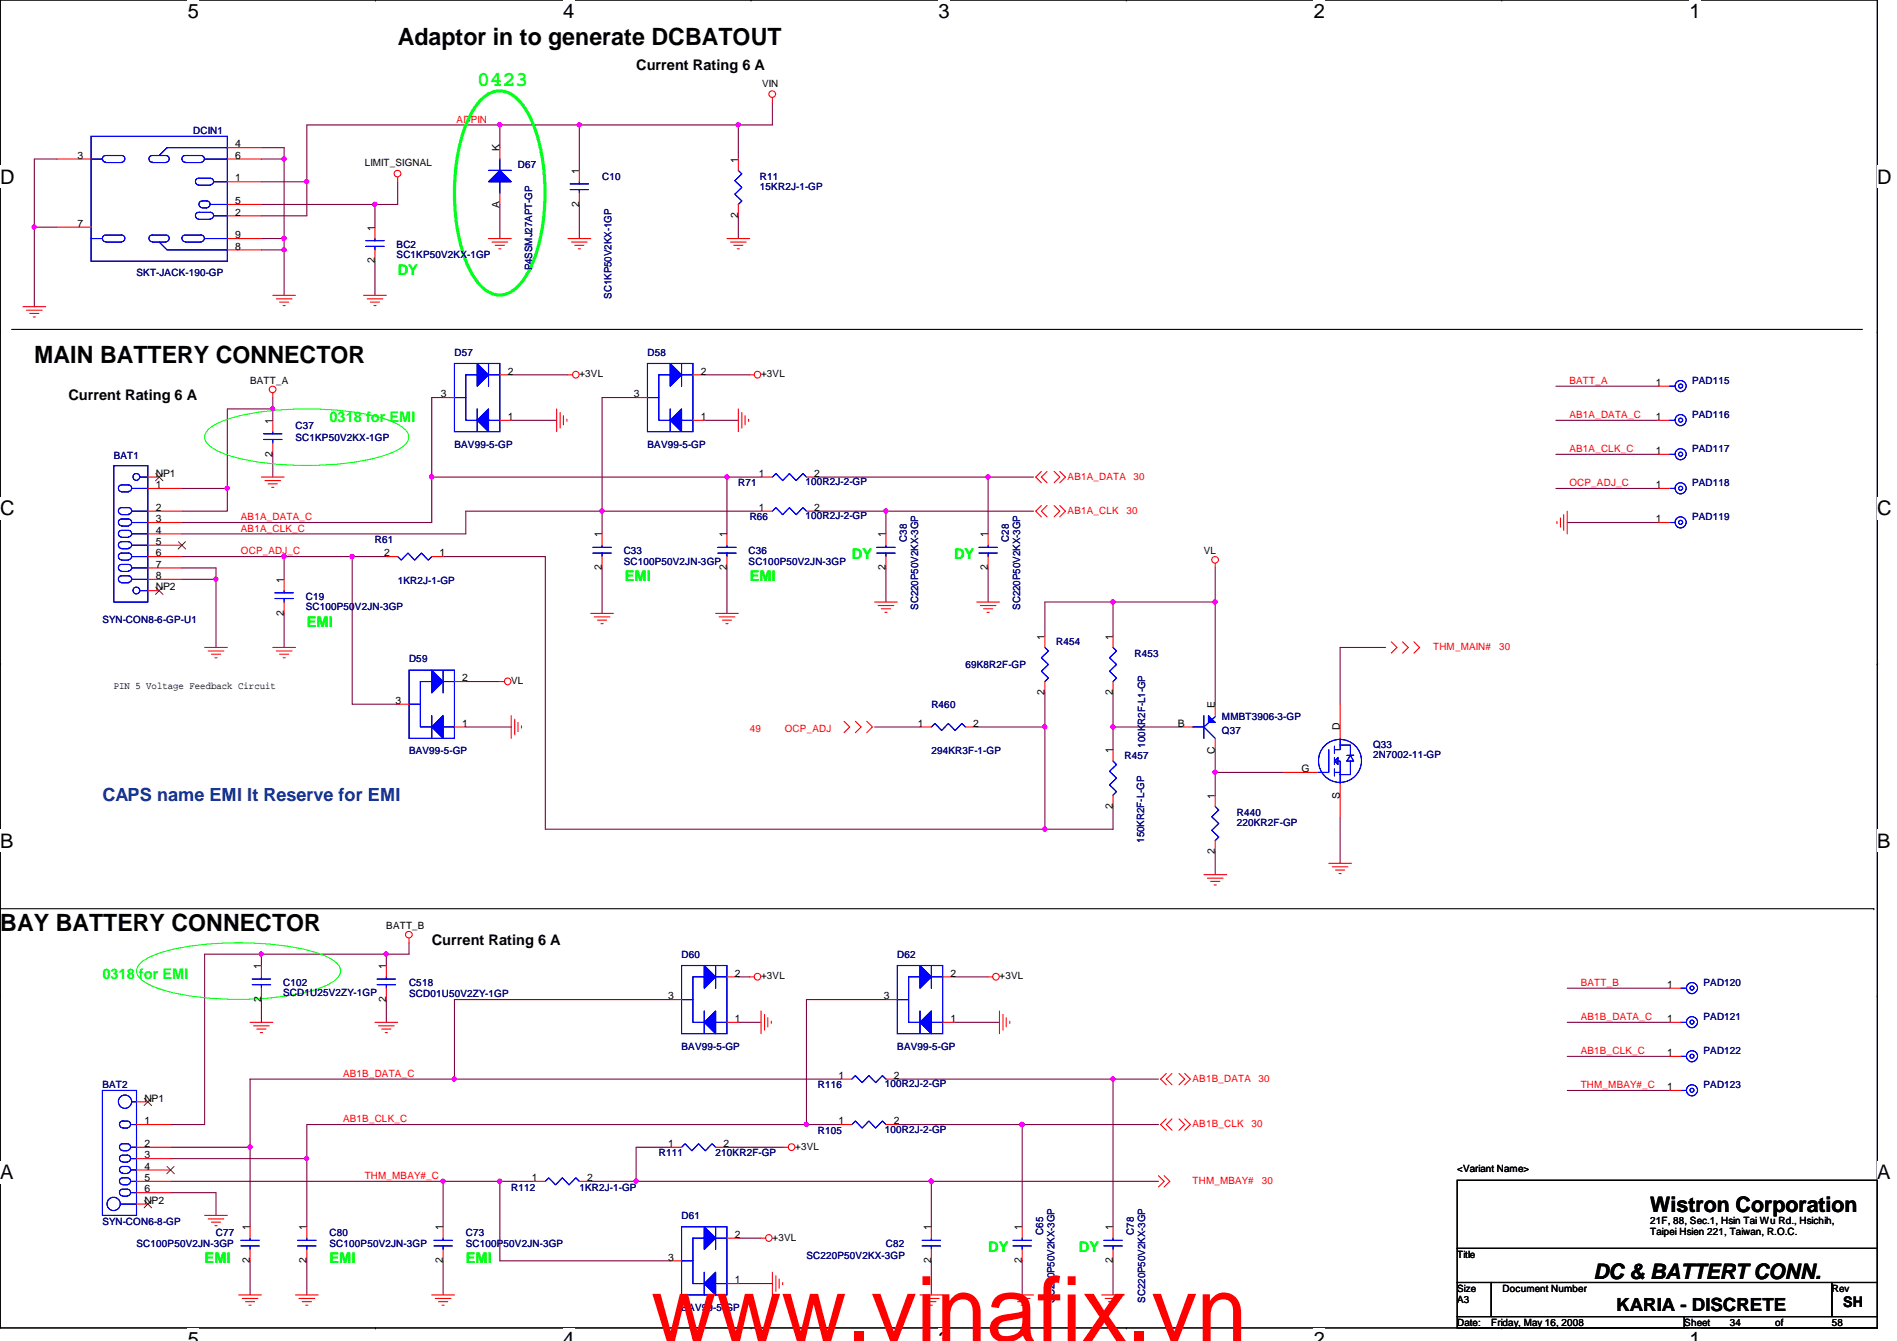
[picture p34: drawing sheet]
<svg xmlns="http://www.w3.org/2000/svg" width="297mm" height="210mm" viewBox="0 0 297 210" stroke-linecap="round" stroke-linejoin="round" font-family="sans-serif">
<defs><g id="words">
<text font-size="14.1" fill="#f00" x="102" y="209.9">www.vinafix.vn</text>
<g font-size="3.7">
<text x="62.3" y="7">Adaptor in to generate DCBATOUT</text>
<text x="5.4" y="56.8">MAIN BATTERY CONNECTOR</text>
<text x="0" y="145.7">BAY BATTERY CONNECTOR</text>
</g>
<text font-size="3.3" fill="#0f0" x="74.7" y="13.4">0423</text>
<g font-size="3.3">
<text x="258.4" y="189.7">Wistron Corporation</text>
<text x="249.5" y="200.2">DC &amp; BATTERT CONN.</text>
</g>
<g font-size="3.1">
<text x="29.4" y="2.8">5</text>
<text x="88.2" y="2.8">4</text>
<text x="147" y="2.8">3</text>
<text x="205.7" y="2.8">2</text>
<text x="264.5" y="2.8">1</text>
<text x="0" y="28.7">D</text>
<text x="294" y="28.7">D</text>
<text x="0" y="80.7">C</text>
<text x="294" y="80.7">C</text>
<text x="0" y="132.7">B</text>
<text x="294" y="132.7">B</text>
<text x="0" y="184.6">A</text>
<text x="294" y="184.6">A</text>
<text x="29.4" y="210.7">5</text>
<text x="88.2" y="210.7">4</text>
<text x="147" y="210.7">3</text>
<text x="205.7" y="210.7">2</text>
<text x="264.5" y="210.7">1</text>
</g>
<text font-size="2.8" fill="#003f7f" x="16" y="125.3">CAPS name EMI It Reserve for EMI</text>
<text font-size="2.8" x="253.1" y="205.1">KARIA - DISCRETE</text>
<g font-size="2.3">
<text x="99.6" y="11">Current Rating 6 A</text>
<text x="10.7" y="62.6">Current Rating 6 A</text>
<text x="67.6" y="147.9">Current Rating 6 A</text>
<text x="288.6" y="204.6">SH</text>
</g>
<g font-size="2.3" fill="#0f0">
<text x="62.3" y="43">DY</text>
<text x="51.6" y="66.1">0318 for EMI</text>
<text x="133.4" y="87.5">DY</text>
<text x="149.4" y="87.5">DY</text>
<text x="97.8" y="91">EMI</text>
<text x="117.4" y="91">EMI</text>
<text x="48" y="98.1">EMI</text>
<text x="16" y="153.2">0318 for EMI</text>
<text x="32" y="197.7">EMI</text>
<text x="51.6" y="197.7">EMI</text>
<text x="72.9" y="197.7">EMI</text>
<text x="154.7" y="195.9">DY</text>
<text x="168.9" y="195.9">DY</text>
</g>
<g font-size="1.6">
<text x="119.3" y="13.5">VIN</text>
<text x="36.8" y="23.1">4</text>
<text x="78.2" y="23.7" transform="rotate(-90 78.2 23.7)">K</text>
<text x="12.1" y="24.8">3</text>
<text x="36.8" y="28.4">1</text>
<text x="36.8" y="24.8">6</text>
<text x="57.1" y="26">LIMIT_SIGNAL</text>
<text x="90.7" y="27.2" transform="rotate(-90 90.7 27.2)">1</text>
<text x="115.6" y="25.4" transform="rotate(-90 115.6 25.4)">1</text>
<text x="12.1" y="35.5">7</text>
<text x="36.8" y="33.7">2</text>
<text x="36.8" y="32">5</text>
<text x="78.2" y="32.6" transform="rotate(-90 78.2 32.6)">A</text>
<text x="90.7" y="32.3" transform="rotate(-90 90.7 32.3)">2</text>
<text x="115.6" y="34.1" transform="rotate(-90 115.6 34.1)">2</text>
<text x="36.8" y="39.1">8</text>
<text x="36.8" y="37.3">9</text>
<text x="58.7" y="41.2" transform="rotate(-90 58.7 41.2)">2</text>
<text x="58.7" y="36.1" transform="rotate(-90 58.7 36.1)">1</text>
<text x="79.5" y="58.6">2</text>
<text x="90.7" y="59.1">+3VL</text>
<text x="109.7" y="58.6">2</text>
<text x="119.2" y="59.1">+3VL</text>
<text x="39.2" y="60.1">BATT_A</text>
<text x="69" y="62.2">3</text>
<text x="79.5" y="65.7">1</text>
<text x="99.3" y="62.2">3</text>
<text x="109.7" y="65.7">1</text>
<text x="259.3" y="65.7">1</text>
<text x="259.3" y="60.4">1</text>
<text x="42.7" y="71.5" transform="rotate(-90 42.7 71.5)">2</text>
<text x="42.7" y="66.3" transform="rotate(-90 42.7 66.3)">1</text>
<text x="259.3" y="71.1">1</text>
<text x="24.4" y="76.4">1</text>
<text x="24.4" y="74.6">NP1</text>
<text x="118.8" y="74.6">1</text>
<text x="127.5" y="74.6">2</text>
<text x="259.3" y="76.4">1</text>
<text x="24.4" y="80">2</text>
<text x="24.4" y="81.7">3</text>
<text x="24.4" y="83.5">4</text>
<text x="118.8" y="80">1</text>
<text x="127.5" y="80">2</text>
<text x="259.3" y="81.7">1</text>
<text x="24.4" y="85.3">5</text>
<text x="24.4" y="87.1">6</text>
<text x="24.4" y="88.9">7</text>
<text x="60.2" y="87.1">2</text>
<text x="68.8" y="87.1">1</text>
<text x="94.2" y="89.2" transform="rotate(-90 94.2 89.2)">2</text>
<text x="94.2" y="84.1" transform="rotate(-90 94.2 84.1)">1</text>
<text x="113.8" y="89.2" transform="rotate(-90 113.8 89.2)">2</text>
<text x="113.8" y="84.1" transform="rotate(-90 113.8 84.1)">1</text>
<text x="138.7" y="89.2" transform="rotate(-90 138.7 89.2)">2</text>
<text x="138.7" y="84.1" transform="rotate(-90 138.7 84.1)">1</text>
<text x="154.7" y="89.2" transform="rotate(-90 154.7 89.2)">2</text>
<text x="154.7" y="84.1" transform="rotate(-90 154.7 84.1)">1</text>
<text x="188.5" y="86.8">VL</text>
<text x="24.4" y="90.6">8</text>
<text x="24.4" y="92.4">NP2</text>
<text x="44.4" y="91.2" transform="rotate(-90 44.4 91.2)">1</text>
<text x="44.4" y="96.4" transform="rotate(-90 44.4 96.4)">2</text>
<text x="163.6" y="100.1" transform="rotate(-90 163.6 100.1)">1</text>
<text x="174.2" y="100.1" transform="rotate(-90 174.2 100.1)">1</text>
<text x="17.8" y="107.9">PIN 5 Voltage Feedback Circuit</text>
<text x="72.4" y="106.6">2</text>
<text x="80" y="107.1">VL</text>
<text x="61.9" y="110.2">3</text>
<text x="72.4" y="113.7">1</text>
<text x="143.7" y="113.7">1</text>
<text x="152.4" y="113.7">2</text>
<text x="163.6" y="108.8" transform="rotate(-90 163.6 108.8)">2</text>
<text x="174.2" y="108.8" transform="rotate(-90 174.2 108.8)">2</text>
<text x="184.4" y="113.7">B</text>
<text x="190.2" y="110.8" transform="rotate(-90 190.2 110.8)">E</text>
<text x="174.2" y="117.9" transform="rotate(-90 174.2 117.9)">1</text>
<text x="190.2" y="118" transform="rotate(-90 190.2 118)">C</text>
<text x="209.8" y="114.3" transform="rotate(-90 209.8 114.3)">D</text>
<text x="190.2" y="125" transform="rotate(-90 190.2 125)">1</text>
<text x="203.8" y="120.9">G</text>
<text x="209.8" y="125" transform="rotate(-90 209.8 125)">S</text>
<text x="174.2" y="126.6" transform="rotate(-90 174.2 126.6)">2</text>
<text x="190.2" y="133.7" transform="rotate(-90 190.2 133.7)">2</text>
<text x="60.5" y="145.5">BATT_B</text>
<text x="40.9" y="151.7" transform="rotate(-90 40.9 151.7)">1</text>
<text x="60.4" y="151.7" transform="rotate(-90 60.4 151.7)">1</text>
<text x="115.1" y="152.9">2</text>
<text x="119.2" y="153.3">+3VL</text>
<text x="148.8" y="152.9">2</text>
<text x="156.5" y="153.3">+3VL</text>
<text x="261.1" y="154.6">1</text>
<text x="40.9" y="156.8" transform="rotate(-90 40.9 156.8)">2</text>
<text x="60.4" y="156.8" transform="rotate(-90 60.4 156.8)">2</text>
<text x="104.6" y="156.4">3</text>
<text x="115.1" y="160">1</text>
<text x="138.4" y="156.4">3</text>
<text x="148.8" y="160">1</text>
<text x="261.1" y="160">1</text>
<text x="261.1" y="165.3">1</text>
<text x="22.6" y="172.4">NP1</text>
<text x="131.3" y="168.9">1</text>
<text x="140" y="168.9">2</text>
<text x="261.1" y="170.6">1</text>
<text x="22.6" y="176">1</text>
<text x="22.6" y="179.5">2</text>
<text x="104.6" y="179.5">1</text>
<text x="113.3" y="179.5">2</text>
<text x="124.5" y="180">+3VL</text>
<text x="131.3" y="176">1</text>
<text x="140" y="176">2</text>
<text x="22.6" y="181.3">3</text>
<text x="22.6" y="183.1">4</text>
<text x="22.6" y="184.9">5</text>
<text x="83.3" y="184.9">1</text>
<text x="91.9" y="184.9">2</text>
<text x="228.2" y="183.5">&lt;Variant Name&gt;</text>
<text x="22.6" y="186.6">6</text>
<text x="22.6" y="188.4">NP2</text>
<text x="258.4" y="191.5">21F, 88, Sec.1, Hsin Tai Wu Rd., Hsichih,</text>
<text x="39.1" y="197.7" transform="rotate(-90 39.1 197.7)">2</text>
<text x="39.1" y="192.6" transform="rotate(-90 39.1 192.6)">1</text>
<text x="48" y="197.7" transform="rotate(-90 48 197.7)">2</text>
<text x="48" y="192.6" transform="rotate(-90 48 192.6)">1</text>
<text x="69.3" y="197.7" transform="rotate(-90 69.3 197.7)">2</text>
<text x="69.3" y="192.6" transform="rotate(-90 69.3 192.6)">1</text>
<text x="104.6" y="197.3">3</text>
<text x="115.1" y="193.8">2</text>
<text x="120.9" y="194.2">+3VL</text>
<text x="145.8" y="197.7" transform="rotate(-90 145.8 197.7)">2</text>
<text x="145.8" y="192.6" transform="rotate(-90 145.8 192.6)">1</text>
<text x="160" y="197.7" transform="rotate(-90 160 197.7)">2</text>
<text x="160" y="192.6" transform="rotate(-90 160 192.6)">1</text>
<text x="174.2" y="197.7" transform="rotate(-90 174.2 197.7)">2</text>
<text x="174.2" y="192.6" transform="rotate(-90 174.2 192.6)">1</text>
<text x="228.2" y="196.9">Title</text>
<text x="258.4" y="193.3">Taipei Hsien 221, Taiwan, R.O.C.</text>
<text x="115.1" y="200.9">1</text>
<text x="228.2" y="202.2">Size</text>
<text x="228.2" y="204">A3</text>
<text x="235.3" y="202.2">Document Number</text>
<text x="286.8" y="202.2">Rev</text>
<text x="228.2" y="207.5">Date:</text>
<text x="233.5" y="207.5">Friday, May 16, 2008</text>
<text x="263.7" y="207.5">Sheet</text>
<text x="270.8" y="207.5">34</text>
<text x="278" y="207.5">of</text>
<text x="286.8" y="207.5">58</text>
</g>
<g font-size="1.6" fill="#00007f">
<text x="30.3" y="21">DCIN1</text>
<text x="81.1" y="26.3">D67</text>
<text x="94.3" y="28.1">C10</text>
<text x="119" y="28.1">R11</text>
<text x="119" y="29.7">15KR2J-1-GP</text>
<text x="62.1" y="38.8">BC2</text>
<text x="62.1" y="40.4">SC1KP50V2KX-1GP</text>
<text x="21.4" y="43.2">SKT-JACK-190-GP</text>
<text x="83.3" y="42.3" transform="rotate(-90 83.3 42.3)">P4SSMJ27APT-GP</text>
<text x="95.8" y="46.8" transform="rotate(-90 95.8 46.8)">SC1KP50V2KX-1GP</text>
<text x="71.2" y="55.7">D57</text>
<text x="101.4" y="55.7">D58</text>
<text x="265" y="65.4">PAD116</text>
<text x="265" y="60.1">PAD115</text>
<text x="17.8" y="71.8">BAT1</text>
<text x="46.3" y="67.2">C37</text>
<text x="46.3" y="69">SC1KP50V2KX-1GP</text>
<text x="71.2" y="70.1">BAV99-5-GP</text>
<text x="101.4" y="70.1">BAV99-5-GP</text>
<text x="265" y="70.8">PAD117</text>
<text x="115.6" y="76.1">R71</text>
<text x="126.1" y="75.9">100R2J-2-GP</text>
<text x="265" y="76.1">PAD118</text>
<text x="117.4" y="81.4">R66</text>
<text x="126.1" y="81.3">100R2J-2-GP</text>
<text x="265" y="81.4">PAD119</text>
<text x="58.7" y="85">R61</text>
<text x="97.7" y="86.8">C33</text>
<text x="97.7" y="88.4">SC100P50V2JN-3GP</text>
<text x="117.2" y="86.8">C36</text>
<text x="117.2" y="88.4">SC100P50V2JN-3GP</text>
<text x="142" y="84.8" transform="rotate(-90 142 84.8)">C38</text>
<text x="158" y="84.8" transform="rotate(-90 158 84.8)">C28</text>
<text x="47.9" y="93.9">C19</text>
<text x="47.9" y="95.5">SC100P50V2JN-3GP</text>
<text x="62.3" y="91.4">1KR2J-1-GP</text>
<text x="143.8" y="95.5" transform="rotate(-90 143.8 95.5)">SC220P50V2KX-3GP</text>
<text x="159.8" y="95.5" transform="rotate(-90 159.8 95.5)">SC220P50V2KX-3GP</text>
<text x="16" y="97.5">SYN-CON8-6-GP-U1</text>
<text x="165.4" y="101">R454</text>
<text x="64" y="103.7">D59</text>
<text x="151.2" y="104.6">69K8R2F-GP</text>
<text x="177.7" y="102.8">R453</text>
<text x="145.8" y="110.8">R460</text>
<text x="191.3" y="112.7">MMBT3906-3-GP</text>
<text x="64" y="118.1">BAV99-5-GP</text>
<text x="145.8" y="118.1">294KR3F-1-GP</text>
<text x="176.1" y="118.8">R457</text>
<text x="179.3" y="117" transform="rotate(-90 179.3 117)">100KR2F-L1-GP</text>
<text x="191.3" y="114.9">Q37</text>
<text x="215" y="117">Q33</text>
<text x="215" y="118.6">2N7002-11-GP</text>
<text x="179.2" y="131.9" transform="rotate(-90 179.2 131.9)">150KR2F-L-GP</text>
<text x="193.7" y="127.7">R440</text>
<text x="193.7" y="129.3">220KR2F-GP</text>
<text x="106.7" y="149.9">D60</text>
<text x="140.5" y="149.9">D62</text>
<text x="44.3" y="154.3">C102</text>
<text x="44.3" y="156">SCD1U25V2ZY-1GP</text>
<text x="64" y="154.3">C518</text>
<text x="266.7" y="154.3">PAD120</text>
<text x="64" y="156.1">SCD01U50V2ZY-1GP</text>
<text x="266.7" y="159.7">PAD121</text>
<text x="106.7" y="164.3">BAV99-5-GP</text>
<text x="140.5" y="164.3">BAV99-5-GP</text>
<text x="266.7" y="165">PAD122</text>
<text x="16" y="170.3">BAT2</text>
<text x="128.1" y="170.3">R116</text>
<text x="138.6" y="170.2">100R2J-2-GP</text>
<text x="266.7" y="170.3">PAD123</text>
<text x="128.1" y="177.5">R105</text>
<text x="138.6" y="177.3">100R2J-2-GP</text>
<text x="103.2" y="181">R111</text>
<text x="112.1" y="181">210KR2F-GP</text>
<text x="16" y="191.7">SYN-CON6-8-GP</text>
<text x="80" y="186.4">R112</text>
<text x="90.7" y="186.4">1KR2J-1-GP</text>
<text x="106.7" y="190.8">D61</text>
<text x="21.4" y="195.2">SC100P50V2JN-3GP</text>
<text x="33.8" y="193.5">C77</text>
<text x="51.6" y="193.5">C80</text>
<text x="51.6" y="195.2">SC100P50V2JN-3GP</text>
<text x="72.9" y="193.5">C73</text>
<text x="72.9" y="195.2">SC100P50V2JN-3GP</text>
<text x="126.3" y="197">SC220P50V2KX-3GP</text>
<text x="138.7" y="195.2">C82</text>
<text x="163.3" y="193.3" transform="rotate(-90 163.3 193.3)">C65</text>
<text x="177.5" y="193.3" transform="rotate(-90 177.5 193.3)">C78</text>
<text x="165.1" y="203.9" transform="rotate(-90 165.1 203.9)">SC220P50V2KX-3GP</text>
<text x="179.3" y="203.9" transform="rotate(-90 179.3 203.9)">SC220P50V2KX-3GP</text>
<text x="106.7" y="205.2">BAV99-5-GP</text>
</g>
<g font-size="1.6" fill="#f00">
<text x="71.5" y="19.2">ADPIN</text>
<text x="245.7" y="60.1">BATT_A</text>
<text x="245.7" y="65.4">AB1A_DATA_C</text>
<text x="245.7" y="70.8">AB1A_CLK_C</text>
<text x="167.2" y="75.1">AB1A_DATA</text>
<text x="177.5" y="75.1">30</text>
<text x="245.7" y="76.1">OCP_ADJ_C</text>
<text x="37.7" y="81.4">AB1A_DATA_C</text>
<text x="37.7" y="83.2">AB1A_CLK_C</text>
<text x="167.2" y="80.4">AB1A_CLK</text>
<text x="176.4" y="80.4">30</text>
<text x="37.7" y="86.8">OCP_ADJ_C</text>
<text x="224.4" y="101.7">THM_MAIN#</text>
<text x="234.7" y="101.7">30</text>
<text x="117.4" y="114.5">49</text>
<text x="122.9" y="114.5">OCP_ADJ</text>
<text x="247.5" y="154.3">BATT_B</text>
<text x="247.5" y="159.7">AB1B_DATA_C</text>
<text x="247.5" y="165">AB1B_CLK_C</text>
<text x="53.7" y="168.6">AB1B_DATA_C</text>
<text x="186.7" y="169.3">AB1B_DATA</text>
<text x="197.1" y="169.3">30</text>
<text x="247.5" y="170.3">THM_MBAY#_C</text>
<text x="53.7" y="175.7">AB1B_CLK_C</text>
<text x="186.7" y="176.4">AB1B_CLK</text>
<text x="196" y="176.4">30</text>
<text x="57.1" y="184.6">THM_MBAY#_C</text>
<text x="186.7" y="185.3">THM_MBAY#</text>
<text x="197.6" y="185.3">30</text>
</g>
</g></defs>
<path d="M0 0h294v207.9h-294z" fill="none" stroke="#000" stroke-width=".17"/>
<g fill="#fff">
<path d="M29.4 0h1.8v3.5h-1.8z"/>
<path d="M29.4 207.9h1.8v2h-1.8z"/>
</g>
<path d="M58.8 0h.1M58.8 207.9h.1" fill="none" stroke="#000" stroke-width=".17"/>
<g fill="#fff">
<path d="M88.2 0h1.7v3.5h-1.7z"/>
<path d="M88.2 207.9h1.7v2h-1.7z"/>
</g>
<path d="M117.6 0h.1M117.6 207.9h.1" fill="none" stroke="#000" stroke-width=".17"/>
<g fill="#fff">
<path d="M147 0h1.7v3.5h-1.7z"/>
<path d="M147 207.9h1.7v2h-1.7z"/>
</g>
<path d="M176.4 0h.1M176.4 207.9h.1" fill="none" stroke="#000" stroke-width=".17"/>
<g fill="#fff">
<path d="M205.7 0h1.8v3.5h-1.8z"/>
<path d="M205.7 207.9h1.8v2h-1.8z"/>
</g>
<path d="M235.2 0h.1M235.2 207.9h.1" fill="none" stroke="#000" stroke-width=".17"/>
<g fill="#fff">
<path d="M264.5 0h1.8v3.5h-1.8z"/>
<path d="M264.5 207.9h1.8v2h-1.8z"/>
<path d="M0 26h2.3v3.4h-2.3z"/>
<path d="M294 26h2.2v3.4h-2.2z"/>
<path d="M0 77.9h2.3v3.5h-2.3z"/>
<path d="M294 77.9h2.2v3.5h-2.2z"/>
</g>
<path d="M0 51.9h.1M294 51.9h.1" fill="none" stroke="#000" stroke-width=".17"/>
<g fill="#fff">
<path d="M0 129.9h2.1v3.4h-2.1z"/>
<path d="M294 129.9h2v3.4h-2z"/>
</g>
<path d="M0 103.9h.1M294 103.9h.1" fill="none" stroke="#000" stroke-width=".17"/>
<path d="M0 103.9h.1M294 103.9h.1" fill="none" stroke="#000" stroke-width=".16"/>
<g fill="#fff">
<path d="M0 181.8h2.1v3.5h-2.1z"/>
<path d="M294 181.8h2v3.5h-2z"/>
</g>
<path d="M0 155.9h.1M294 155.9h.1" fill="none" stroke="#000" stroke-width=".17"/>
<path d="M115.6 19.6h5.3M62.3 28.4v3.6" fill="none" stroke="#7f003f" stroke-width=".17"/>
<circle cx="115.6" cy="19.5" r=".32" fill="#f0f"/>
<circle cx="115.6" cy="19.5" r=".32" fill="none" stroke="#f0f" stroke-width=".17"/>
<path d="M78.3 19.6h12.4v7.1M90.7 32v5.3M113.8 74.7h5.4" fill="none" stroke="#7f003f" stroke-width=".17"/>
<circle cx="78.2" cy="19.5" r=".32" fill="#f0f"/>
<circle cx="78.2" cy="19.5" r=".32" fill="none" stroke="#f0f" stroke-width=".17"/>
<path d="M154.7 74.7h7.1M28.5 90.7h5.3M94.3 80h24.9M128.1 80h10.6" fill="none" stroke="#7f003f" stroke-width=".17"/>
<circle cx="94.2" cy="80" r=".32" fill="#f0f"/>
<circle cx="94.2" cy="80" r=".32" fill="none" stroke="#f0f" stroke-width=".17"/>
<path d="M33.8 90.7v10.6" fill="none" stroke="#7f003f" stroke-width=".17"/>
<circle cx="33.8" cy="90.7" r=".32" fill="#f0f"/>
<circle cx="33.8" cy="90.7" r=".32" fill="none" stroke="#f0f" stroke-width=".17"/>
<path d="M138.7 80v3.6" fill="none" stroke="#7f003f" stroke-width=".17"/>
<circle cx="138.7" cy="80" r=".32" fill="#f0f"/>
<circle cx="138.7" cy="80" r=".32" fill="none" stroke="#f0f" stroke-width=".17"/>
<path d="M154.7 74.7v8.9" fill="none" stroke="#7f003f" stroke-width=".17"/>
<circle cx="154.7" cy="74.6" r=".32" fill="#f0f"/>
<circle cx="154.7" cy="74.6" r=".32" fill="none" stroke="#f0f" stroke-width=".17"/>
<path d="M138.7 88.9v5.3M154.7 88.9v5.3M71.2 168.9h60.4M113.8 179.6h8.9" fill="none" stroke="#7f003f" stroke-width=".17"/>
<circle cx="71.1" cy="168.9" r=".32" fill="#f0f"/>
<circle cx="71.1" cy="168.9" r=".32" fill="none" stroke="#f0f" stroke-width=".17"/>
<path d="M78.3 184.9h5.3" fill="none" stroke="#7f003f" stroke-width=".17"/>
<circle cx="78.2" cy="184.9" r=".32" fill="#f0f"/>
<circle cx="78.2" cy="184.9" r=".32" fill="none" stroke="#f0f" stroke-width=".17"/>
<path d="M160.1 176h21.3M174.3 168.9h7.1M145.8 197.4v5.3" fill="none" stroke="#7f003f" stroke-width=".17"/>
<circle cx="160" cy="176" r=".32" fill="#f0f"/>
<circle cx="160" cy="176" r=".32" fill="none" stroke="#f0f" stroke-width=".17"/>
<path d="M174.3 168.9v23.1M26.7 186.7h7.1v3.5" fill="none" stroke="#7f003f" stroke-width=".17"/>
<circle cx="174.3" cy="168.9" r=".32" fill="#f0f"/>
<circle cx="174.3" cy="168.9" r=".32" fill="none" stroke="#f0f" stroke-width=".17"/>
<path d="M58.7 32h3.6M138.7 80h23.1M26.7 176h5.3M140.5 168.9h33.8M160.1 197.4v5.3M174.3 197.4v5.3" fill="none" stroke="#7f003f" stroke-width=".17"/>
<circle cx="58.7" cy="32" r=".32" fill="#f0f"/>
<circle cx="58.7" cy="32" r=".32" fill="none" stroke="#f0f" stroke-width=".17"/>
<path d="M48 28.4v5.4" fill="none" stroke="#7f003f" stroke-width=".17"/>
<circle cx="48" cy="28.4" r=".32" fill="#f0f"/>
<circle cx="48" cy="28.4" r=".32" fill="none" stroke="#f0f" stroke-width=".17"/>
<path d="M90.7 19.6h24.9" fill="none" stroke="#7f003f" stroke-width=".17"/>
<circle cx="90.7" cy="19.5" r=".32" fill="#f0f"/>
<circle cx="90.7" cy="19.5" r=".32" fill="none" stroke="#f0f" stroke-width=".17"/>
<path d="M115.6 19.6v5.3M120.9 16v3.6M115.6 33.8v3.5M42.7 62.2v3.6M42.7 71.1v3.6M40.9 149.4h19.6" fill="none" stroke="#7f003f" stroke-width=".17"/>
<circle cx="60.5" cy="149.3" r=".32" fill="#f0f"/>
<circle cx="60.5" cy="149.3" r=".32" fill="none" stroke="#f0f" stroke-width=".17"/>
<circle cx="40.9" cy="149.3" r=".32" fill="#f0f"/>
<circle cx="40.9" cy="149.3" r=".32" fill="none" stroke="#f0f" stroke-width=".17"/>
<path d="M48 19.6v8.8h-7.1M40.9 23.1h3.6v1.8h-3.6M40.9 37.3h3.6M40.9 39.1h3.6v7.1M40.9 33.8h7.1M60.5 149.4v1.7M60.5 156.5v3.5" fill="none" stroke="#7f003f" stroke-width=".17"/>
<circle cx="44.5" cy="39.1" r=".32" fill="#f0f"/>
<circle cx="44.5" cy="39.1" r=".32" fill="none" stroke="#f0f" stroke-width=".17"/>
<path d="M44.5 24.9v12.4" fill="none" stroke="#7f003f" stroke-width=".17"/>
<circle cx="44.5" cy="24.9" r=".32" fill="#f0f"/>
<circle cx="44.5" cy="24.9" r=".32" fill="none" stroke="#f0f" stroke-width=".17"/>
<path d="M5.4 35.6v12.4" fill="none" stroke="#7f003f" stroke-width=".17"/>
<circle cx="5.3" cy="35.5" r=".32" fill="#f0f"/>
<circle cx="5.3" cy="35.5" r=".32" fill="none" stroke="#f0f" stroke-width=".17"/>
<path d="M8.9 24.9h-3.5v10.7h3.5M39.2 168.9v10.7h-12.5" fill="none" stroke="#7f003f" stroke-width=".17"/>
<circle cx="39.1" cy="179.6" r=".32" fill="#f0f"/>
<circle cx="39.1" cy="179.6" r=".32" fill="none" stroke="#f0f" stroke-width=".17"/>
<path d="M44.5 37.3v1.8" fill="none" stroke="#7f003f" stroke-width=".17"/>
<circle cx="44.5" cy="37.3" r=".32" fill="#f0f"/>
<circle cx="44.5" cy="37.3" r=".32" fill="none" stroke="#f0f" stroke-width=".17"/>
<path d="M48 176v5.4h-21.3M126.3 176h5.3" fill="none" stroke="#7f003f" stroke-width=".17"/>
<circle cx="126.3" cy="176" r=".32" fill="#f0f"/>
<circle cx="126.3" cy="176" r=".32" fill="none" stroke="#f0f" stroke-width=".17"/>
<path d="M40.9 32h17.8v3.6M58.7 40.9v5.3M35.6 64v12.5h-7.1M35.6 76.5v3.5h-7.1M33.8 88.9v1.8M32 149.4v26.6" fill="none" stroke="#7f003f" stroke-width=".17"/>
<circle cx="35.6" cy="76.4" r=".32" fill="#f0f"/>
<circle cx="35.6" cy="76.4" r=".32" fill="none" stroke="#f0f" stroke-width=".17"/>
<path d="M67.6 74.7v7.1h-39.1M28.5 83.6h44.4v-3.6h21.4v3.6M28.5 87.1h16M28.5 88.9h5.3M69.4 87.1h16M94.3 88.9v7.1M163.6 113.8v16M32 149.4h8.9v1.7M40.9 156.5v3.5" fill="none" stroke="#7f003f" stroke-width=".17"/>
<circle cx="163.6" cy="129.8" r=".32" fill="#f0f"/>
<circle cx="163.6" cy="129.8" r=".32" fill="none" stroke="#f0f" stroke-width=".17"/>
<circle cx="163.6" cy="113.8" r=".32" fill="#f0f"/>
<circle cx="163.6" cy="113.8" r=".32" fill="none" stroke="#f0f" stroke-width=".17"/>
<path d="M152.9 113.8h10.7M185 113.8h-10.7v3.5M174.3 126.2v3.6h-10.7" fill="none" stroke="#7f003f" stroke-width=".17"/>
<circle cx="174.3" cy="113.8" r=".32" fill="#f0f"/>
<circle cx="174.3" cy="113.8" r=".32" fill="none" stroke="#f0f" stroke-width=".17"/>
<path d="M163.6 94.2v5.4M174.3 94.2h16M174.3 108.5v5.3" fill="none" stroke="#7f003f" stroke-width=".17"/>
<circle cx="190.3" cy="94.2" r=".32" fill="#f0f"/>
<circle cx="190.3" cy="94.2" r=".32" fill="none" stroke="#f0f" stroke-width=".17"/>
<circle cx="174.3" cy="94.2" r=".32" fill="#f0f"/>
<circle cx="174.3" cy="94.2" r=".32" fill="none" stroke="#f0f" stroke-width=".17"/>
<path d="M174.3 94.2v5.4M190.3 88.9v21.3M190.3 117.3v3.6h10.7M190.3 133.3v3.6M209.8 128v7.1" fill="none" stroke="#7f003f" stroke-width=".17"/>
<circle cx="190.3" cy="120.9" r=".32" fill="#f0f"/>
<circle cx="190.3" cy="120.9" r=".32" fill="none" stroke="#f0f" stroke-width=".17"/>
<path d="M44.5 87.1v3.6M85.4 87.1v42.7M163.6 94.2h10.7M136.9 113.8h7.2M163.6 108.5v5.3M217 101.3h-7.2v8.9M190.3 120.9v3.6" fill="none" stroke="#7f003f" stroke-width=".17"/>
<circle cx="44.5" cy="87.1" r=".32" fill="#f0f"/>
<circle cx="44.5" cy="87.1" r=".32" fill="none" stroke="#f0f" stroke-width=".17"/>
<g fill="none" stroke="#7f003f" stroke-width=".17">
<path d="M80 58.7h8.9M110.3 58.7h7.1M67.6 62.2h1.8M80 65.8h7.2M94.3 62.2h5.3M110.3 65.8h5.3M128.1 74.7h26.6M44.5 96v5.3M44.5 87.1h10.7M55.2 110.2h7.1M72.9 113.8h7.1M72.9 106.7h5.4"/>
<path d="M115.6 152.9h1.8M126.3 156.5h12.4M149.4 152.9h5.3M115.6 160h3.6M149.4 160h7.1M145.8 184.9h35.6"/>
</g>
<circle cx="145.8" cy="184.9" r=".32" fill="#f0f"/>
<circle cx="145.8" cy="184.9" r=".32" fill="none" stroke="#f0f" stroke-width=".17"/>
<path d="M64 147.6v1.8h-3.5M71.2 156.5h33.7M99.6 179.6h5.3M140.5 176h19.6v16M78.3 197.4h26.6M115.6 193.8h3.6M115.6 200.9h5.3" fill="none" stroke="#7f003f" stroke-width=".17"/>
<circle cx="160" cy="176" r=".32" fill="#f0f"/>
<circle cx="160" cy="176" r=".32" fill="none" stroke="#f0f" stroke-width=".17"/>
<path d="M39.2 179.6v12.4M99.6 179.6v5.3h-7.1M48 181.4v10.6M145.8 184.9v7.1" fill="none" stroke="#7f003f" stroke-width=".17"/>
<circle cx="48" cy="181.3" r=".32" fill="#f0f"/>
<circle cx="48" cy="181.3" r=".32" fill="none" stroke="#f0f" stroke-width=".17"/>
<path d="M26.7 184.9h42.7v7.1M39.2 197.4v5.3M48 197.4v5.3M69.4 197.4v5.3M99.6 184.9h46.2" fill="none" stroke="#7f003f" stroke-width=".17"/>
<circle cx="145.8" cy="184.9" r=".32" fill="#f0f"/>
<circle cx="145.8" cy="184.9" r=".32" fill="none" stroke="#f0f" stroke-width=".17"/>
<circle cx="99.6" cy="184.9" r=".32" fill="#f0f"/>
<circle cx="99.6" cy="184.9" r=".32" fill="none" stroke="#f0f" stroke-width=".17"/>
<path d="M35.6 64h7.1M67.6 62.2v12.5M94.3 62.2v17.8M243.6 60.5h16M243.6 65.8h16M243.6 71.1h16M243.6 76.5h16M245.4 81.8h14.2M245.4 154.7h16M245.4 160h16M245.4 165.4h16M245.4 170.7h16" fill="none" stroke="#7f003f" stroke-width=".17"/>
<circle cx="42.7" cy="64" r=".32" fill="#f0f"/>
<circle cx="42.7" cy="64" r=".32" fill="none" stroke="#f0f" stroke-width=".17"/>
<path d="M113.8 74.7v8.9" fill="none" stroke="#7f003f" stroke-width=".17"/>
<circle cx="113.8" cy="74.6" r=".32" fill="#f0f"/>
<circle cx="113.8" cy="74.6" r=".32" fill="none" stroke="#f0f" stroke-width=".17"/>
<path d="M67.6 74.7h46.2" fill="none" stroke="#7f003f" stroke-width=".17"/>
<circle cx="67.6" cy="74.6" r=".32" fill="#f0f"/>
<circle cx="67.6" cy="74.6" r=".32" fill="none" stroke="#f0f" stroke-width=".17"/>
<path d="M55.2 87.1v23.1M113.8 88.9v7.1" fill="none" stroke="#7f003f" stroke-width=".17"/>
<circle cx="55.1" cy="87.1" r=".32" fill="#f0f"/>
<circle cx="55.1" cy="87.1" r=".32" fill="none" stroke="#f0f" stroke-width=".17"/>
<path d="M55.2 87.1h5.3M85.4 129.8h78.2M71.2 156.5v12.4h-32M126.3 156.5v19.5h-78.3M69.4 184.9h8.9v12.5" fill="none" stroke="#7f003f" stroke-width=".17"/>
<circle cx="69.4" cy="184.9" r=".32" fill="#f0f"/>
<circle cx="69.4" cy="184.9" r=".32" fill="none" stroke="#f0f" stroke-width=".17"/>
<path d="M48 19.6h30.3v3.5M78.3 32v5.3" fill="none" stroke="#7f003f" stroke-width=".17"/>
<g fill="none" stroke="#f00" stroke-width=".17">
<path d="M120.9 15.3v.7M62.3 27.7v.7M76.5 37.3h3.5M77 37.9h2.5M77.6 38.4h1.4M78.1 38.9h.3M88.9 37.3h3.6M89.5 37.9h2.4M90 38.4h1.4M90.5 38.9h.4M113.8 37.3h3.6M114.4 37.9h2.4"/>
<path d="M114.9 38.4h1.4M115.4 38.9h.4M3.6 48h3.6M4.1 48.6h2.5M4.7 49.1h1.4M5.2 49.6h.3M42.7 46.2h3.6M43.3 46.8h2.4M43.8 47.3h1.4M44.3 47.8h.4M56.9 46.2h3.6M57.5 46.8h2.4"/>
<path d="M58 47.3h1.4M58.5 47.8h.4M88.9 58.7h.8M117.4 58.7h.7M40.9 74.7h3.6M41.5 75.2h2.4M42 75.7h1.4M42.5 76.3h.4M42.7 61.5v.7M87.2 64v3.6M87.7 64.6v2.4M88.2 65.1v1.4"/>
<path d="M88.8 65.6v.4M115.6 64v3.6M116.2 64.6v2.4M116.7 65.1v1.4M117.2 65.6v.4M163.1 73.8l-.9 .9 .9 .9M163.1 79.1l-.9 .9 .9 .9M164 73.8l-.9 .9 .9 .9M164 79.1l-.9 .9 .9 .9M165.1 73.8l.8 .9-.8 .9M165.1 79.1l.8 .9-.8 .9M165.9 73.8l.9 .9-.9 .9"/>
<path d="M165.9 79.1l.9 .9-.9 .9M92.5 96h3.6M93 96.6h2.5M93.6 97.1h1.4M94.1 97.6h.3M112.1 96h3.5M112.6 96.6h2.5M113.1 97.1h1.5M113.7 97.6h.3M136.9 94.2h3.6M137.5 94.8h2.5M138 95.3h1.4"/>
<path d="M138.6 95.8h.3M152.9 94.2h3.6M153.5 94.8h2.5M154 95.3h1.4M154.6 95.8h.3M190.3 88.2v.7M243.8 81.6v.4M244.3 81.1v1.4M244.9 80.6v2.4M245.4 80v3.6M32 101.3h3.6M32.6 101.9h2.4"/>
<path d="M33.1 102.4h1.4M33.7 103h.3M42.7 101.3h3.6M43.3 101.9h2.4M43.8 102.4h1.4M44.3 103h.4M78.3 106.7h.7M80 112v3.6M80.6 112.6v2.4M81.1 113.1v1.4M81.7 113.6v.4M132.2 112.9l.9 .9-.9 .9"/>
<path d="M133.9 112.9l.9 .9-.9 .9M135.7 112.9l.9 .9-.9 .9M217.8 100.5l.9 .8-.9 .9M219.6 100.5l.9 .8-.9 .9M221.4 100.5l.9 .8-.9 .9M188.5 136.9h3.6M189.1 137.5h2.4M189.6 138h1.4M190.1 138.5h.4M208.1 135.1h3.5M208.6 135.7h2.5M209.1 136.2h1.5"/>
<path d="M209.7 136.7h.3M64 146.9v.7M117.4 152.9h.7M119.2 158.2v3.6M119.7 158.8v2.4M120.2 159.3v1.4M120.8 159.9v.3M154.7 152.9h.7M156.5 158.2v3.6M157.1 158.8v2.4M157.6 159.3v1.4M158.1 159.9v.3"/>
<path d="M39.2 160h3.5M39.7 160.6h2.5M40.2 161.1h1.5M40.8 161.6h.3M58.7 160h3.6M59.3 160.6h2.4M59.8 161.1h1.4M60.3 161.6h.4M122.7 179.6h.7M182.6 168l-.9 .9 .9 .9M182.6 175.1l-.9 .9 .9 .9M183.5 168l-.9 .9 .9 .9"/>
<path d="M183.5 175.1l-.9 .9 .9 .9M184.6 168l.9 .9-.9 .9M184.6 175.1l.9 .9-.9 .9M185.5 168l.9 .9-.9 .9M185.5 175.1l.9 .9-.9 .9M32 190.2h3.6M32.6 190.8h2.4M33.1 191.3h1.4M33.7 191.9h.3M119.2 193.8h.7M120.9 199.1v3.6M121.5 199.7v2.4"/>
<path d="M181.4 184l.9 .9-.9 .9M182.3 184l.9 .9-.9 .9M37.4 202.7h3.5M37.9 203.2h2.5M38.4 203.8h1.5M39 204.3h.3M46.3 202.7h3.5M46.8 203.2h2.5M47.3 203.8h1.5M47.9 204.3h.3M67.6 202.7h3.6M68.2 203.2h2.4"/>
<path d="M68.7 203.8h1.4M69.2 204.3h.4M122 200.2v1.4M122.6 200.7v.4M144.1 202.7h3.5M144.6 203.2h2.5M145.1 203.8h1.5M145.7 204.3h.3M158.3 202.7h3.5M158.8 203.2h2.5M159.3 203.8h1.5M159.9 204.3h.3"/>
<path d="M172.5 202.7h3.6M173.1 203.2h2.4M173.6 203.8h1.4M174.1 204.3h.4"/>
<circle cx="120.9" cy="14.7" r=".52"/>
<circle cx="62.3" cy="27.2" r=".52"/>
<circle cx="90.2" cy="58.6" r=".52"/>
<circle cx="118.6" cy="58.6" r=".52"/>
<circle cx="42.7" cy="61" r=".52"/>
<circle cx="190.3" cy="87.6" r=".52"/>
<circle cx="79.5" cy="106.7" r=".52"/>
<circle cx="64" cy="146.3" r=".52"/>
<circle cx="118.6" cy="152.9" r=".52"/>
<circle cx="155.9" cy="152.9" r=".52"/>
<circle cx="123.9" cy="179.6" r=".52"/>
<circle cx="120.4" cy="193.8" r=".52"/>
</g>
<path d="M1.8 51.6h289.8M0 142.2h293.4M293.4 142.2h.1M228.2 184.7h65.8v10.7h-65.8zM228.2 195.4h65.8v5.3h-65.8zM228.2 200.7h5.3v5.4h-5.3zM228.2 206.1h35.5v1.8h-35.5zM233.5 200.7h53.3v5.4h-53.3zM263.7 206.1h30.3v1.8h-30.3zM286.8 200.7h7.2v5.4h-7.2z" fill="none" stroke="#000" stroke-width=".17"/>
<path d="M32.5 67.3a12.6 12.6 0 0 1 6.4-2.5 50.5 50.5 0 0 1 21.1 .7 8.3 8.3 0 0 1 3.5 1.8 1.47 1.47 0 0 1 0 2.2 12.6 12.6 0 0 1-6.4 2.6 49.6 49.6 0 0 1-21-.7 8.3 8.3 0 0 1-3.6-1.9 1.47 1.47 0 0 1 0-2.2zM21.9 150.9a12.6 12.6 0 0 1 6.3-2.5 50.5 50.5 0 0 1 21.1 .6 8.3 8.3 0 0 1 3.5 1.9 1.47 1.47 0 0 1 0 2.2 12.6 12.6 0 0 1-6.3 2.5 49.6 49.6 0 0 1-21.1-.7 8.3 8.3 0 0 1-3.5-1.8 1.47 1.47 0 0 1 0-2.2z" fill="none" stroke="#0f0" stroke-width=".17"/>
<path d="M75.1 15.8a3.8 3.8 0 0 1 6.3 0 17.3 17.3 0 0 1 3.5 9 31.7 31.7 0 0 1-1.6 16.7 9.1 9.1 0 0 1-3.4 4.3 3.7 3.7 0 0 1-4.8-1.2 17.5 17.5 0 0 1-3.5-9 31.9 31.9 0 0 1 1.6-16.7l1.2-2.2z" fill="none" stroke="#00ff3f" stroke-width=".51"/>
<path d="M144.1 160l1.7-1.8v3.6z" fill="#00f"/>
<path d="M140.5 156.5h1.8M142.3 152.9v7.1h1.8M144.1 158.2v3.6M144.1 160l1.7-1.8v3.6zM145.8 160h1.8" fill="none" stroke="#00f" stroke-width=".17"/>
<path d="M144.1 151.1l1.7 1.8-1.7 1.8z" fill="#00f"/>
<path d="M140.5 151.1h7.1v10.7h-7.1zM142.3 152.9h1.8M144.1 151.1l1.7 1.8-1.7 1.8zM145.8 151.1v3.6M145.8 152.9h1.8" fill="none" stroke="#00f" stroke-width=".17"/>
<path d="M144.1 160l1.7-1.8v3.6z" fill="#00f"/>
<path d="M140.5 156.5h1.8M142.3 152.9v7.1h1.8M144.1 158.2v3.6M144.1 160l1.7-1.8v3.6zM145.8 160h1.8" fill="none" stroke="#00f" stroke-width=".17"/>
<path d="M144.1 151.1l1.7 1.8-1.7 1.8z" fill="#00f"/>
<path d="M140.5 151.1h7.1v10.7h-7.1zM142.3 152.9h1.8M144.1 151.1l1.7 1.8-1.7 1.8zM145.8 151.1v3.6M145.8 152.9h1.8M37.7 195h2.9M37.7 194.1h2.9M39.2 193.8v.3M39.2 195v.6" fill="none" stroke="#00f" stroke-width=".17"/>
<path d="M138.7 156.5h1.8M147.6 152.9h1.8M147.6 160h1.8M39.2 192v1.8M39.2 195.6v1.8" fill="none" stroke="#f00" stroke-width=".17"/>
<path d="M110.3 160l1.8-1.8v3.6z" fill="#00f"/>
<path d="M106.7 156.5h1.8M108.5 152.9v7.1h1.8M110.3 158.2v3.6M110.3 160l1.8-1.8v3.6zM112.1 160h1.7" fill="none" stroke="#00f" stroke-width=".17"/>
<path d="M110.3 151.1l1.8 1.8-1.8 1.8z" fill="#00f"/>
<path d="M106.7 151.1h7.1v10.7h-7.1zM108.5 152.9h1.8M110.3 151.1l1.8 1.8-1.8 1.8zM112.1 152.9h1.7M112.1 151.1v3.6" fill="none" stroke="#00f" stroke-width=".17"/>
<path d="M110.3 160l1.8-1.8v3.6z" fill="#00f"/>
<path d="M106.7 156.5h1.8M108.5 152.9v7.1h1.8M110.3 158.2v3.6M110.3 160l1.8-1.8v3.6zM112.1 160h1.7" fill="none" stroke="#00f" stroke-width=".17"/>
<path d="M110.3 151.1l1.8 1.8-1.8 1.8z" fill="#00f"/>
<g fill="none" stroke="#00f" stroke-width=".17">
<path d="M62.3 87.1l.5 .6 1.1-1.1 1 1.1 1.1-1.1 1.1 1.1 .5-.6M39.5 154.1h2.9M39.5 153.2h2.9M40.9 152.9v.3M40.9 154.1v.6M106.7 151.1h7.1v10.7h-7.1zM108.5 152.9h1.8M110.3 151.1l1.8 1.8-1.8 1.8zM112.1 152.9h1.7M112.1 151.1v3.6M106.7 179.6l.6-.6 1 1.1 1.1-1.1 1 1.1 1.1-1.1 .6 .6M263.2 160h.9"/>
<path d="M172.8 194.1h2.9M172.8 195h2.9M174.3 193.8v.3M174.3 195v.6"/>
<circle cx="264.9" cy="160" r=".32"/>
<circle cx="264.9" cy="160" r=".87"/>
</g>
<path d="M60.5 87.1h1.8M67.6 87.1h1.8M40.9 151.1v1.8M40.9 154.7v1.8M104.9 156.5h1.8M113.8 152.9h1.8M104.9 179.6h1.8M112.1 179.6h1.7M113.8 160h1.8M261.4 160h1.8M174.3 192v1.8M174.3 195.6v1.8" fill="none" stroke="#f00" stroke-width=".17"/>
<path d="M67.6 113.8l1.8-1.8v3.6z" fill="#00f"/>
<path d="M64 110.2h1.8M65.8 106.7v7.1h1.8M67.6 113.8l1.8-1.8v3.6zM67.6 112v3.6M69.4 113.8h1.8" fill="none" stroke="#00f" stroke-width=".17"/>
<path d="M67.6 104.9l1.8 1.8-1.8 1.8z" fill="#00f"/>
<path d="M64 104.9h7.2v10.7h-7.2zM65.8 106.7h1.8M67.6 104.9l1.8 1.8-1.8 1.8zM69.4 104.9v3.6M69.4 106.7h1.8" fill="none" stroke="#00f" stroke-width=".17"/>
<path d="M67.6 113.8l1.8-1.8v3.6z" fill="#00f"/>
<path d="M64 110.2h1.8M65.8 106.7v7.1h1.8M67.6 113.8l1.8-1.8v3.6zM67.6 112v3.6M69.4 113.8h1.8" fill="none" stroke="#00f" stroke-width=".17"/>
<path d="M67.6 104.9l1.8 1.8-1.8 1.8z" fill="#00f"/>
<g fill="none" stroke="#00f" stroke-width=".17">
<path d="M57.3 38.6h2.9M57.3 37.7h2.9M58.7 37.3v.4M58.7 38.6v.5M261.4 65.8h.9M153.3 85.7h2.9M153.3 86.6h2.9M154.7 85.3v.4M154.7 86.6v.5M64 104.9h7.2v10.7h-7.2zM65.8 106.7h1.8M67.6 104.9l1.8 1.8-1.8 1.8z"/>
<path d="M69.4 104.9v3.6M69.4 106.7h1.8M46.6 194.1h2.9M46.6 195h2.9M48 193.8v.3M48 195v.6"/>
<circle cx="263.2" cy="65.8" r=".32"/>
<circle cx="263.2" cy="65.8" r=".87"/>
</g>
<path d="M58.7 35.6v1.7M58.7 39.1v1.8M259.6 65.8h1.8M154.7 83.6v1.7M154.7 87.1v1.8M62.3 110.2h1.7M71.2 113.8h1.7M71.2 106.7h1.7M48 192v1.8M48 195.6v1.8" fill="none" stroke="#f00" stroke-width=".17"/>
<path d="M78.3 26.7l1.7 1.7h-3.5z" fill="#00f"/>
<path d="M76.5 26.7h3.5M78.3 26.7l1.7 1.7h-3.5zM78.3 28.4v1.8M78.3 24.9v1.8" fill="none" stroke="#00f" stroke-width=".17"/>
<path d="M78.3 26.7l1.7 1.7h-3.5z" fill="#00f"/>
<g fill="none" stroke="#00f" stroke-width=".17">
<path d="M76.5 26.7h3.5M78.3 26.7l1.7 1.7h-3.5zM78.3 28.4v1.8M78.3 24.9v1.8M115.6 26.7l.6 .5-1.1 1.1 1.1 1-1.1 1.1 1.1 1.1-.6 .5M41.3 67.9h2.9M41.3 68.8h2.9M42.7 67.6v.3M42.7 68.8v.5M261.4 76.5h.9M261.4 60.5h.9M43 93.7h2.9"/>
<path d="M43 92.8h2.9M44.5 92.5v.3M44.5 93.7v.5M92.8 85.7h2.9M92.8 86.6h2.9M94.3 85.3v.4M94.3 86.6v.5M16 170.7h5.4v19.5h-5.4zM19.2 176.5a.51 .51 0 0 1-.5-.5 .51 .51 0 0 1 .5-.5 1.19 1.19 0 0 1 1.2 .2 .55 .55 0 0 1-.5 .8M19.3 176.6h.6M20.5 176h.9M20.5 179.6h.9"/>
<path d="M20.7 172.5h.7M263.2 165.4h.9M18.9 188.5h2.5M19.2 180a.51 .51 0 0 1-.5-.5 .51 .51 0 0 1 .5-.5 1.19 1.19 0 0 1 1.2 .3 .55 .55 0 0 1-.5 .8M19.2 181.8a.51 .51 0 0 1-.5-.5 .51 .51 0 0 1 .5-.5 1.19 1.19 0 0 1 1.2 .3 .55 .55 0 0 1-.5 .8M19.2 183.6a.51 .51 0 0 1-.5-.5 .51 .51 0 0 1 .5-.5 1.19 1.19 0 0 1 1.2 .2 .55 .55 0 0 1-.5 .8M19.2 185.4a.51 .51 0 0 1-.5-.5 .51 .51 0 0 1 .5-.5 1.19 1.19 0 0 1 1.2 .2 .55 .55 0 0 1-.5 .8M19.2 187.2a.51 .51 0 0 1-.5-.6 .51 .51 0 0 1 .5-.5 1.19 1.19 0 0 1 1.2 .3 .55 .55 0 0 1-.5 .8M19.3 180.1h.6M19.3 181.9h.6M19.3 185.5h.6M19.3 183.7h.6"/>
<path d="M19.3 187.2h.6M20.5 181.4h.9M20.5 184.9h.9M20.5 183.1h.9M20.5 186.7h.9M85.4 184.9l.5-.5 1.1 1.1 1-1.1 1.1 1.1 1.1-1.1 .5 .5"/>
<circle cx="263.2" cy="60.4" r=".32"/>
<circle cx="263.2" cy="76.4" r=".32"/>
<circle cx="263.2" cy="76.4" r=".87"/>
<circle cx="263.2" cy="60.4" r=".87"/>
<circle cx="19.6" cy="172.4" r="1.04"/>
<circle cx="264.9" cy="165.3" r=".32"/>
<circle cx="264.9" cy="165.3" r=".87"/>
<circle cx="17.8" cy="188.4" r="1.04"/>
</g>
<g fill="none" stroke="#f00" stroke-width=".17">
<path d="M78.3 23.1v1.8M78.3 30.2v1.8M115.6 24.9v1.8M115.6 32v1.8M42.7 65.8v1.8M42.7 69.3v1.8M259.6 76.5h1.8M259.6 60.5h1.8M44.5 90.7v1.8M44.5 94.2v1.8M94.3 83.6v1.7M94.3 87.1v1.8"/>
<path d="M21.4 176h5.3M21.4 179.6h5.3M21.4 172.5h1.8M261.4 165.4h1.8M21.4 181.4h5.3M21.4 183.1h5.3M21.4 184.9h5.3M21.4 186.7h5.3M21.4 188.5h1.8M83.6 184.9h1.8M90.7 184.9h1.8"/>
</g>
<path d="M22.6 171.9l1.1 1.2M23.7 171.9l-1.1 1.2M22.6 187.9l1.1 1.2M23.7 187.9l-1.1 1.2M26.2 182.6l1.1 1.1M27.3 182.6l-1.2 1.1" fill="none" stroke="#7f3f00" stroke-width=".16"/>
<path d="M76.5 64v3.6l-1.8-1.8z" fill="#00f"/>
<path d="M72.9 58.7v7.1h1.8M71.2 62.2h1.7M74.7 64v3.6M76.5 64v3.6l-1.8-1.8zM76.5 65.8h1.8" fill="none" stroke="#00f" stroke-width=".17"/>
<path d="M74.7 56.9l1.8 1.8-1.8 1.8z" fill="#00f"/>
<path d="M71.2 56.9h7.1v10.7h-7.1zM72.9 58.7h1.8M74.7 56.9l1.8 1.8-1.8 1.8zM76.5 56.9v3.6M76.5 58.7h1.8" fill="none" stroke="#00f" stroke-width=".17"/>
<path d="M76.5 64v3.6l-1.8-1.8z" fill="#00f"/>
<path d="M72.9 58.7v7.1h1.8M71.2 62.2h1.7M74.7 64v3.6M76.5 64v3.6l-1.8-1.8zM76.5 65.8h1.8" fill="none" stroke="#00f" stroke-width=".17"/>
<path d="M74.7 56.9l1.8 1.8-1.8 1.8z" fill="#00f"/>
<g fill="none" stroke="#00f" stroke-width=".17">
<path d="M14.3 21.3h21.3v19.6h-21.3zM14.3 24.9h1.7M14.3 37.3h1.7M16.5 25.4a.51 .51 0 0 1-.5-.6 .51 .51 0 0 1 .6-.5h2.4a.53 .53 0 0 1 .6 .6 .53 .53 0 0 1-.6 .5M16.5 37.8a.51 .51 0 0 1-.5-.5 .51 .51 0 0 1 .6-.5h2.4a.53 .53 0 0 1 .6 .5 .53 .53 0 0 1-.6 .5M16.6 25.4h2.4M16.6 37.9h2.4M23.8 25.4a.51 .51 0 0 1-.5-.6 .51 .51 0 0 1 .5-.5h2.2a.53 .53 0 0 1 .5 .6 .53 .53 0 0 1-.5 .5M23.8 37.8a.51 .51 0 0 1-.5-.5 .51 .51 0 0 1 .5-.5h2.2a.53 .53 0 0 1 .5 .5 .53 .53 0 0 1-.5 .5M23.9 25.4h2.1M23.9 37.9h2.1M24.9 37.9l1.3 1.2h9.4"/>
<path d="M29 25.4a.51 .51 0 0 1-.5-.6 .51 .51 0 0 1 .5-.5h2.5a.53 .53 0 0 1 .5 .6 .53 .53 0 0 1-.5 .5M29 37.8a.51 .51 0 0 1-.5-.5 .51 .51 0 0 1 .5-.5h2.5a.53 .53 0 0 1 .5 .5 .53 .53 0 0 1-.5 .5M29 25.4h2.5M29 37.9h2.5M31.1 29a.53 .53 0 0 1-.5-.6 .53 .53 0 0 1 .6-.5h1.7a.53 .53 0 0 1 .5 .5 .53 .53 0 0 1-.5 .6M31.1 34.3a.53 .53 0 0 1-.5-.6 .53 .53 0 0 1 .6-.5h1.7a.53 .53 0 0 1 .5 .6 .53 .53 0 0 1-.5 .5M31.2 29h1.7M31.2 34.3h1.7M31.7 32.5a.51 .51 0 0 1-.6-.5 .51 .51 0 0 1 .6-.5 1.19 1.19 0 0 1 1.1 .2 .55 .55 0 0 1-.4 .8M31.7 32.6h.7M32 24.9h3.6M32 37.3h3.6"/>
<path d="M32.9 32h2.7M33.5 28.4h2.1M33.5 33.8h2.1M35.6 23.1h-9.4l-1.3 1.2M71.2 56.9h7.1v10.7h-7.1zM72.9 58.7h1.8M74.7 56.9l1.8 1.8-1.8 1.8zM76.5 56.9v3.6M76.5 58.7h1.8M145.8 113.8l.6-.6 1 1.1 1.1-1.1 1.1 1.1 1-1.1 .6 .6M263.2 154.7h.9"/>
<circle cx="264.9" cy="154.7" r=".32"/>
<circle cx="264.9" cy="154.7" r=".87"/>
</g>
<g fill="none" stroke="#f00" stroke-width=".17">
<path d="M8.9 24.9h5.4M8.9 35.6h5.4M35.6 28.4h5.3M35.6 33.8h5.3M35.6 24.9h5.3M35.6 23.1h5.3M35.6 32h5.3M35.6 39.1h5.3M35.6 37.3h5.3M78.3 58.7h1.7M69.4 62.2h1.8M78.3 65.8h1.7"/>
<path d="M144.1 113.8h1.7M151.2 113.8h1.7M261.4 154.7h1.8"/>
</g>
<path d="M189.2 112l1.1 1.1h-1.1z" fill-rule="evenodd" fill="#00f"/>
<path d="M186.7 113.8h1.8M188.5 112v3.6M189.2 112l1.1 1.1h-1.1zM190.3 112.2l-1.8 1.6 1.8 1.8" fill="none" stroke="#00f" stroke-width=".17"/>
<path d="M189.2 112l1.1 1.1h-1.1z" fill-rule="evenodd" fill="#00f"/>
<g fill="none" stroke="#00f" stroke-width=".17">
<path d="M89.3 29.7h2.9M89.3 28.8h2.9M90.7 28.4v.4M90.7 29.7v.5M120.9 80l.6-.5 1.1 1.1 1-1.1 1.1 1.1 1-1.1 .6 .5M186.7 113.8h1.8M188.5 112v3.6M189.2 112l1.1 1.1h-1.1zM190.3 112.2l-1.8 1.6 1.8 1.8M59.1 153.2h2.8M59.1 154.1h2.8M60.5 152.9v.3"/>
<path d="M60.5 154.1v.6M158.6 195h2.9M158.6 194.1h2.9M160.1 193.8v.3M160.1 195v.6"/>
</g>
<path d="M90.7 26.7v1.7M90.7 30.2v1.8M119.2 80h1.7M126.3 80h1.8M185 113.8h1.7M190.3 110.2v1.8M190.3 115.6v1.7M60.5 151.1v1.8M60.5 154.7v1.8M160.1 192v1.8M160.1 195.6v1.8" fill="none" stroke="#f00" stroke-width=".17"/>
<path d="M110.3 200.9l1.8-1.8v3.6z" fill="#00f"/>
<path d="M106.7 197.4h1.8M108.5 193.8v7.1h1.8M110.3 199.1v3.6M110.3 200.9l1.8-1.8v3.6zM112.1 200.9h1.7" fill="none" stroke="#00f" stroke-width=".17"/>
<path d="M110.3 192l1.8 1.8-1.8 1.8z" fill="#00f"/>
<path d="M106.7 192h7.1v10.7h-7.1zM108.5 193.8h1.8M110.3 192l1.8 1.8-1.8 1.8zM112.1 193.8h1.7M112.1 192v3.6" fill="none" stroke="#00f" stroke-width=".17"/>
<path d="M110.3 200.9l1.8-1.8v3.6z" fill="#00f"/>
<path d="M106.7 197.4h1.8M108.5 193.8v7.1h1.8M110.3 199.1v3.6M110.3 200.9l1.8-1.8v3.6zM112.1 200.9h1.7" fill="none" stroke="#00f" stroke-width=".17"/>
<path d="M110.3 192l1.8 1.8-1.8 1.8z" fill="#00f"/>
<g fill="none" stroke="#00f" stroke-width=".17">
<path d="M17.8 72.9h5.4v21.3h-5.4zM19 77h1.1M20.1 76.9a.51 .51 0 0 0 .5-.5 .51 .51 0 0 0-.5-.5h-1.1a.53 .53 0 0 0-.5 .5 .53 .53 0 0 0 .5 .6M20.7 76.5h2.5M21.9 74.7h1.3M120.9 74.7l.6-.6 1.1 1.1 1-1.1 1.1 1.1 1-1.1 .6 .6M261.4 71.1h.9M19 91.2h1.1M19 80.6h1.1M19 82.3h1.1M19 84.1h1.1M19 85.9h1.1"/>
<path d="M19 87.7h1.1M19 89.5h1.1M20.1 91.1a.51 .51 0 0 0 .5-.4 .51 .51 0 0 0-.5-.6h-1.1a.53 .53 0 0 0-.5 .6 .53 .53 0 0 0 .5 .5M20.1 80.5a.51 .51 0 0 0 .5-.5 .51 .51 0 0 0-.5-.5h-1.1a.53 .53 0 0 0-.5 .5 .53 .53 0 0 0 .5 .5M20.1 82.3a.51 .51 0 0 0 .5-.5 .51 .51 0 0 0-.5-.6h-1.1a.53 .53 0 0 0-.5 .6 .53 .53 0 0 0 .5 .5M20.1 84a.51 .51 0 0 0 .5-.5 .51 .51 0 0 0-.5-.5h-1.1a.53 .53 0 0 0-.5 .5 .53 .53 0 0 0 .5 .6M20.1 85.8a.51 .51 0 0 0 .5-.5 .51 .51 0 0 0-.5-.5h-1.1a.53 .53 0 0 0-.5 .5 .53 .53 0 0 0 .5 .6M20.1 87.6a.51 .51 0 0 0 .5-.5 .51 .51 0 0 0-.5-.5h-1.1a.53 .53 0 0 0-.5 .5 .53 .53 0 0 0 .5 .5M20.1 89.4a.51 .51 0 0 0 .5-.5 .51 .51 0 0 0-.5-.6h-1.1a.53 .53 0 0 0-.5 .6 .53 .53 0 0 0 .5 .5M20.7 80h2.5M20.7 81.8h2.5M20.7 83.6h2.5"/>
<path d="M20.7 85.3h2.5M20.7 87.1h2.5M20.7 88.9h2.5M20.7 90.7h2.5M21.9 92.5h1.3M112.4 85.7h2.9M112.4 86.6h2.9M113.8 85.3v.4M113.8 86.6v.5M137.3 85.7h2.9M137.3 86.6h2.9M138.7 85.3v.4"/>
<path d="M138.7 86.6v.5M261.4 81.8h.9M163.6 101.3l.6 .6-1.1 1.1 1.1 1-1.1 1.1 1.1 1-.6 .6M174.3 101.3l.5 .6-1.1 1.1 1.1 1-1.1 1.1 1.1 1-.5 .6M174.3 119.1l.5 .6-1.1 1 1.1 1.1-1.1 1.1 1.1 1-.5 .6M208.1 117.3v3.6h-1.8M209 116.8v1.1M209 118.6v1.1M209 119.1h.8v1.8M209 119.1l.5-.5v1.1zM209.8 115.6v1.7h-.8M209.8 116.6h1.7v1.6h.5h-1.1"/>
<path d="M211.5 119.1v2.1h-1.7M211.5 118.2l.5 .9h-1.1zM190.3 126.2l.5 .6-1.1 1 1.1 1.1-1.1 1.1 1.1 1-.5 .6M209 120.4v1.1M209 120.9h.8v1.8M133.4 176l.5-.5 1.1 1.1 1.1-1.1 1 1.1 1.1-1.1 .5 .5M133.4 168.9l.5-.5 1.1 1.1 1.1-1.1 1 1.1 1.1-1.1 .5 .5M263.2 170.7h.9M67.9 194.1h2.9M67.9 195h2.9M69.4 193.8v.3M69.4 195v.6"/>
<path d="M106.7 192h7.1v10.7h-7.1zM108.5 193.8h1.8M110.3 192l1.8 1.8-1.8 1.8zM112.1 193.8h1.7M112.1 192v3.6M144.4 194.1h2.9M144.4 195h2.9M145.8 193.8v.3M145.8 195v.6"/>
<circle cx="21.3" cy="74.6" r=".54"/>
<circle cx="263.2" cy="71.1" r=".32"/>
<circle cx="263.2" cy="71.1" r=".87"/>
<circle cx="21.3" cy="92.4" r=".54"/>
<circle cx="263.2" cy="81.8" r=".32"/>
<circle cx="263.2" cy="81.8" r=".87"/>
<circle cx="209.8" cy="119.1" r="3.4"/>
<circle cx="264.9" cy="170.7" r=".32"/>
<circle cx="264.9" cy="170.7" r=".87"/>
</g>
<g fill="none" stroke="#f00" stroke-width=".17">
<path d="M23.2 74.7h1.7M23.2 76.5h5.3M119.2 74.7h1.7M126.3 74.7h1.8M259.6 71.1h1.8M23.2 80h5.3M23.2 81.8h5.3M23.2 83.6h5.3M23.2 85.3h5.3M23.2 87.1h5.3M23.2 88.9h5.3M23.2 90.7h5.3"/>
<path d="M23.2 92.5h1.7M113.8 83.6v1.7M113.8 87.1v1.8M138.7 83.6v1.7M138.7 87.1v1.8M163.6 99.6v1.7M174.3 99.6v1.7M259.6 81.8h1.8M163.6 106.7v1.8M174.3 106.7v1.8M174.3 117.3v1.8M209.8 110.2v5.4"/>
<path d="M174.3 124.5v1.7M190.3 124.5v1.7M190.3 131.6v1.7M201 120.9h5.3M209.8 122.7v5.3M131.6 176h1.8M131.6 168.9h1.8M138.7 176h1.8M138.7 168.9h1.8M261.4 170.7h1.8M69.4 192v1.8M69.4 195.6v1.8"/>
<path d="M104.9 197.4h1.8M113.8 193.8h1.8M145.8 192v1.8M145.8 195.6v1.8M113.8 200.9h1.8"/>
</g>
<path d="M24.4 74.1l1.1 1.2M25.5 74.1l-1.2 1.2M24.4 91.9l1.1 1.1M25.5 91.9l-1.2 1.1M27.9 84.8l1.2 1.1M29 84.8l-1.1 1.1" fill="none" stroke="#7f3f00" stroke-width=".16"/>
<path d="M106.7 64v3.6l-1.8-1.8z" fill="#00f"/>
<path d="M103.2 58.7v7.1h1.7M101.4 62.2h1.8M104.9 64v3.6M106.7 64v3.6l-1.8-1.8zM106.7 65.8h1.8" fill="none" stroke="#00f" stroke-width=".17"/>
<path d="M104.9 56.9l1.8 1.8-1.8 1.8z" fill="#00f"/>
<path d="M101.4 56.9h7.1v10.7h-7.1zM103.2 58.7h1.7M104.9 56.9l1.8 1.8-1.8 1.8zM106.7 56.9v3.6M106.7 58.7h1.8" fill="none" stroke="#00f" stroke-width=".17"/>
<path d="M106.7 64v3.6l-1.8-1.8z" fill="#00f"/>
<path d="M103.2 58.7v7.1h1.7M101.4 62.2h1.8M104.9 64v3.6M106.7 64v3.6l-1.8-1.8zM106.7 65.8h1.8" fill="none" stroke="#00f" stroke-width=".17"/>
<path d="M104.9 56.9l1.8 1.8-1.8 1.8z" fill="#00f"/>
<path d="M101.4 56.9h7.1v10.7h-7.1zM103.2 58.7h1.7M104.9 56.9l1.8 1.8-1.8 1.8zM106.7 56.9v3.6M106.7 58.7h1.8" fill="none" stroke="#00f" stroke-width=".17"/>
<path d="M108.5 58.7h1.8M99.6 62.2h1.8M108.5 65.8h1.8" fill="none" stroke="#f00" stroke-width=".17"/>
<circle cx="115.6" cy="19.5" r=".32" fill="#f0f"/>
<circle cx="115.6" cy="19.5" r=".32" fill="none" stroke="#f0f" stroke-width=".17"/>
<circle cx="78.2" cy="19.5" r=".32" fill="#f0f"/>
<circle cx="78.2" cy="19.5" r=".32" fill="none" stroke="#f0f" stroke-width=".17"/>
<circle cx="94.2" cy="80" r=".32" fill="#f0f"/>
<circle cx="94.2" cy="80" r=".32" fill="none" stroke="#f0f" stroke-width=".17"/>
<circle cx="33.8" cy="90.7" r=".32" fill="#f0f"/>
<circle cx="33.8" cy="90.7" r=".32" fill="none" stroke="#f0f" stroke-width=".17"/>
<circle cx="138.7" cy="80" r=".32" fill="#f0f"/>
<circle cx="138.7" cy="80" r=".32" fill="none" stroke="#f0f" stroke-width=".17"/>
<circle cx="154.7" cy="74.6" r=".32" fill="#f0f"/>
<circle cx="154.7" cy="74.6" r=".32" fill="none" stroke="#f0f" stroke-width=".17"/>
<circle cx="71.1" cy="168.9" r=".32" fill="#f0f"/>
<circle cx="71.1" cy="168.9" r=".32" fill="none" stroke="#f0f" stroke-width=".17"/>
<circle cx="78.2" cy="184.9" r=".32" fill="#f0f"/>
<circle cx="78.2" cy="184.9" r=".32" fill="none" stroke="#f0f" stroke-width=".17"/>
<circle cx="160" cy="176" r=".32" fill="#f0f"/>
<circle cx="160" cy="176" r=".32" fill="none" stroke="#f0f" stroke-width=".17"/>
<circle cx="174.3" cy="168.9" r=".32" fill="#f0f"/>
<circle cx="174.3" cy="168.9" r=".32" fill="none" stroke="#f0f" stroke-width=".17"/>
<circle cx="58.7" cy="32" r=".32" fill="#f0f"/>
<circle cx="58.7" cy="32" r=".32" fill="none" stroke="#f0f" stroke-width=".17"/>
<circle cx="48" cy="28.4" r=".32" fill="#f0f"/>
<circle cx="48" cy="28.4" r=".32" fill="none" stroke="#f0f" stroke-width=".17"/>
<circle cx="90.7" cy="19.5" r=".32" fill="#f0f"/>
<circle cx="90.7" cy="19.5" r=".32" fill="none" stroke="#f0f" stroke-width=".17"/>
<circle cx="60.5" cy="149.3" r=".32" fill="#f0f"/>
<circle cx="60.5" cy="149.3" r=".32" fill="none" stroke="#f0f" stroke-width=".17"/>
<circle cx="40.9" cy="149.3" r=".32" fill="#f0f"/>
<circle cx="40.9" cy="149.3" r=".32" fill="none" stroke="#f0f" stroke-width=".17"/>
<circle cx="44.5" cy="39.1" r=".32" fill="#f0f"/>
<circle cx="44.5" cy="39.1" r=".32" fill="none" stroke="#f0f" stroke-width=".17"/>
<circle cx="44.5" cy="24.9" r=".32" fill="#f0f"/>
<circle cx="44.5" cy="24.9" r=".32" fill="none" stroke="#f0f" stroke-width=".17"/>
<circle cx="5.3" cy="35.5" r=".32" fill="#f0f"/>
<circle cx="5.3" cy="35.5" r=".32" fill="none" stroke="#f0f" stroke-width=".17"/>
<circle cx="39.1" cy="179.6" r=".32" fill="#f0f"/>
<circle cx="39.1" cy="179.6" r=".32" fill="none" stroke="#f0f" stroke-width=".17"/>
<circle cx="44.5" cy="37.3" r=".32" fill="#f0f"/>
<circle cx="44.5" cy="37.3" r=".32" fill="none" stroke="#f0f" stroke-width=".17"/>
<circle cx="126.3" cy="176" r=".32" fill="#f0f"/>
<circle cx="126.3" cy="176" r=".32" fill="none" stroke="#f0f" stroke-width=".17"/>
<circle cx="35.6" cy="76.4" r=".32" fill="#f0f"/>
<circle cx="35.6" cy="76.4" r=".32" fill="none" stroke="#f0f" stroke-width=".17"/>
<circle cx="163.6" cy="129.8" r=".32" fill="#f0f"/>
<circle cx="163.6" cy="129.8" r=".32" fill="none" stroke="#f0f" stroke-width=".17"/>
<circle cx="163.6" cy="113.8" r=".32" fill="#f0f"/>
<circle cx="163.6" cy="113.8" r=".32" fill="none" stroke="#f0f" stroke-width=".17"/>
<circle cx="174.3" cy="113.8" r=".32" fill="#f0f"/>
<circle cx="174.3" cy="113.8" r=".32" fill="none" stroke="#f0f" stroke-width=".17"/>
<circle cx="190.3" cy="94.2" r=".32" fill="#f0f"/>
<circle cx="190.3" cy="94.2" r=".32" fill="none" stroke="#f0f" stroke-width=".17"/>
<circle cx="174.3" cy="94.2" r=".32" fill="#f0f"/>
<circle cx="174.3" cy="94.2" r=".32" fill="none" stroke="#f0f" stroke-width=".17"/>
<circle cx="190.3" cy="120.9" r=".32" fill="#f0f"/>
<circle cx="190.3" cy="120.9" r=".32" fill="none" stroke="#f0f" stroke-width=".17"/>
<circle cx="44.5" cy="87.1" r=".32" fill="#f0f"/>
<circle cx="44.5" cy="87.1" r=".32" fill="none" stroke="#f0f" stroke-width=".17"/>
<circle cx="145.8" cy="184.9" r=".32" fill="#f0f"/>
<circle cx="145.8" cy="184.9" r=".32" fill="none" stroke="#f0f" stroke-width=".17"/>
<circle cx="160" cy="176" r=".32" fill="#f0f"/>
<circle cx="160" cy="176" r=".32" fill="none" stroke="#f0f" stroke-width=".17"/>
<circle cx="48" cy="181.3" r=".32" fill="#f0f"/>
<circle cx="48" cy="181.3" r=".32" fill="none" stroke="#f0f" stroke-width=".17"/>
<circle cx="145.8" cy="184.9" r=".32" fill="#f0f"/>
<circle cx="145.8" cy="184.9" r=".32" fill="none" stroke="#f0f" stroke-width=".17"/>
<circle cx="99.6" cy="184.9" r=".32" fill="#f0f"/>
<circle cx="99.6" cy="184.9" r=".32" fill="none" stroke="#f0f" stroke-width=".17"/>
<circle cx="42.7" cy="64" r=".32" fill="#f0f"/>
<circle cx="42.7" cy="64" r=".32" fill="none" stroke="#f0f" stroke-width=".17"/>
<circle cx="113.8" cy="74.6" r=".32" fill="#f0f"/>
<circle cx="113.8" cy="74.6" r=".32" fill="none" stroke="#f0f" stroke-width=".17"/>
<circle cx="67.6" cy="74.6" r=".32" fill="#f0f"/>
<circle cx="67.6" cy="74.6" r=".32" fill="none" stroke="#f0f" stroke-width=".17"/>
<circle cx="55.1" cy="87.1" r=".32" fill="#f0f"/>
<circle cx="55.1" cy="87.1" r=".32" fill="none" stroke="#f0f" stroke-width=".17"/>
<circle cx="69.4" cy="184.9" r=".32" fill="#f0f"/>
<circle cx="69.4" cy="184.9" r=".32" fill="none" stroke="#f0f" stroke-width=".17"/>
<use href="#words"/>
</svg>
